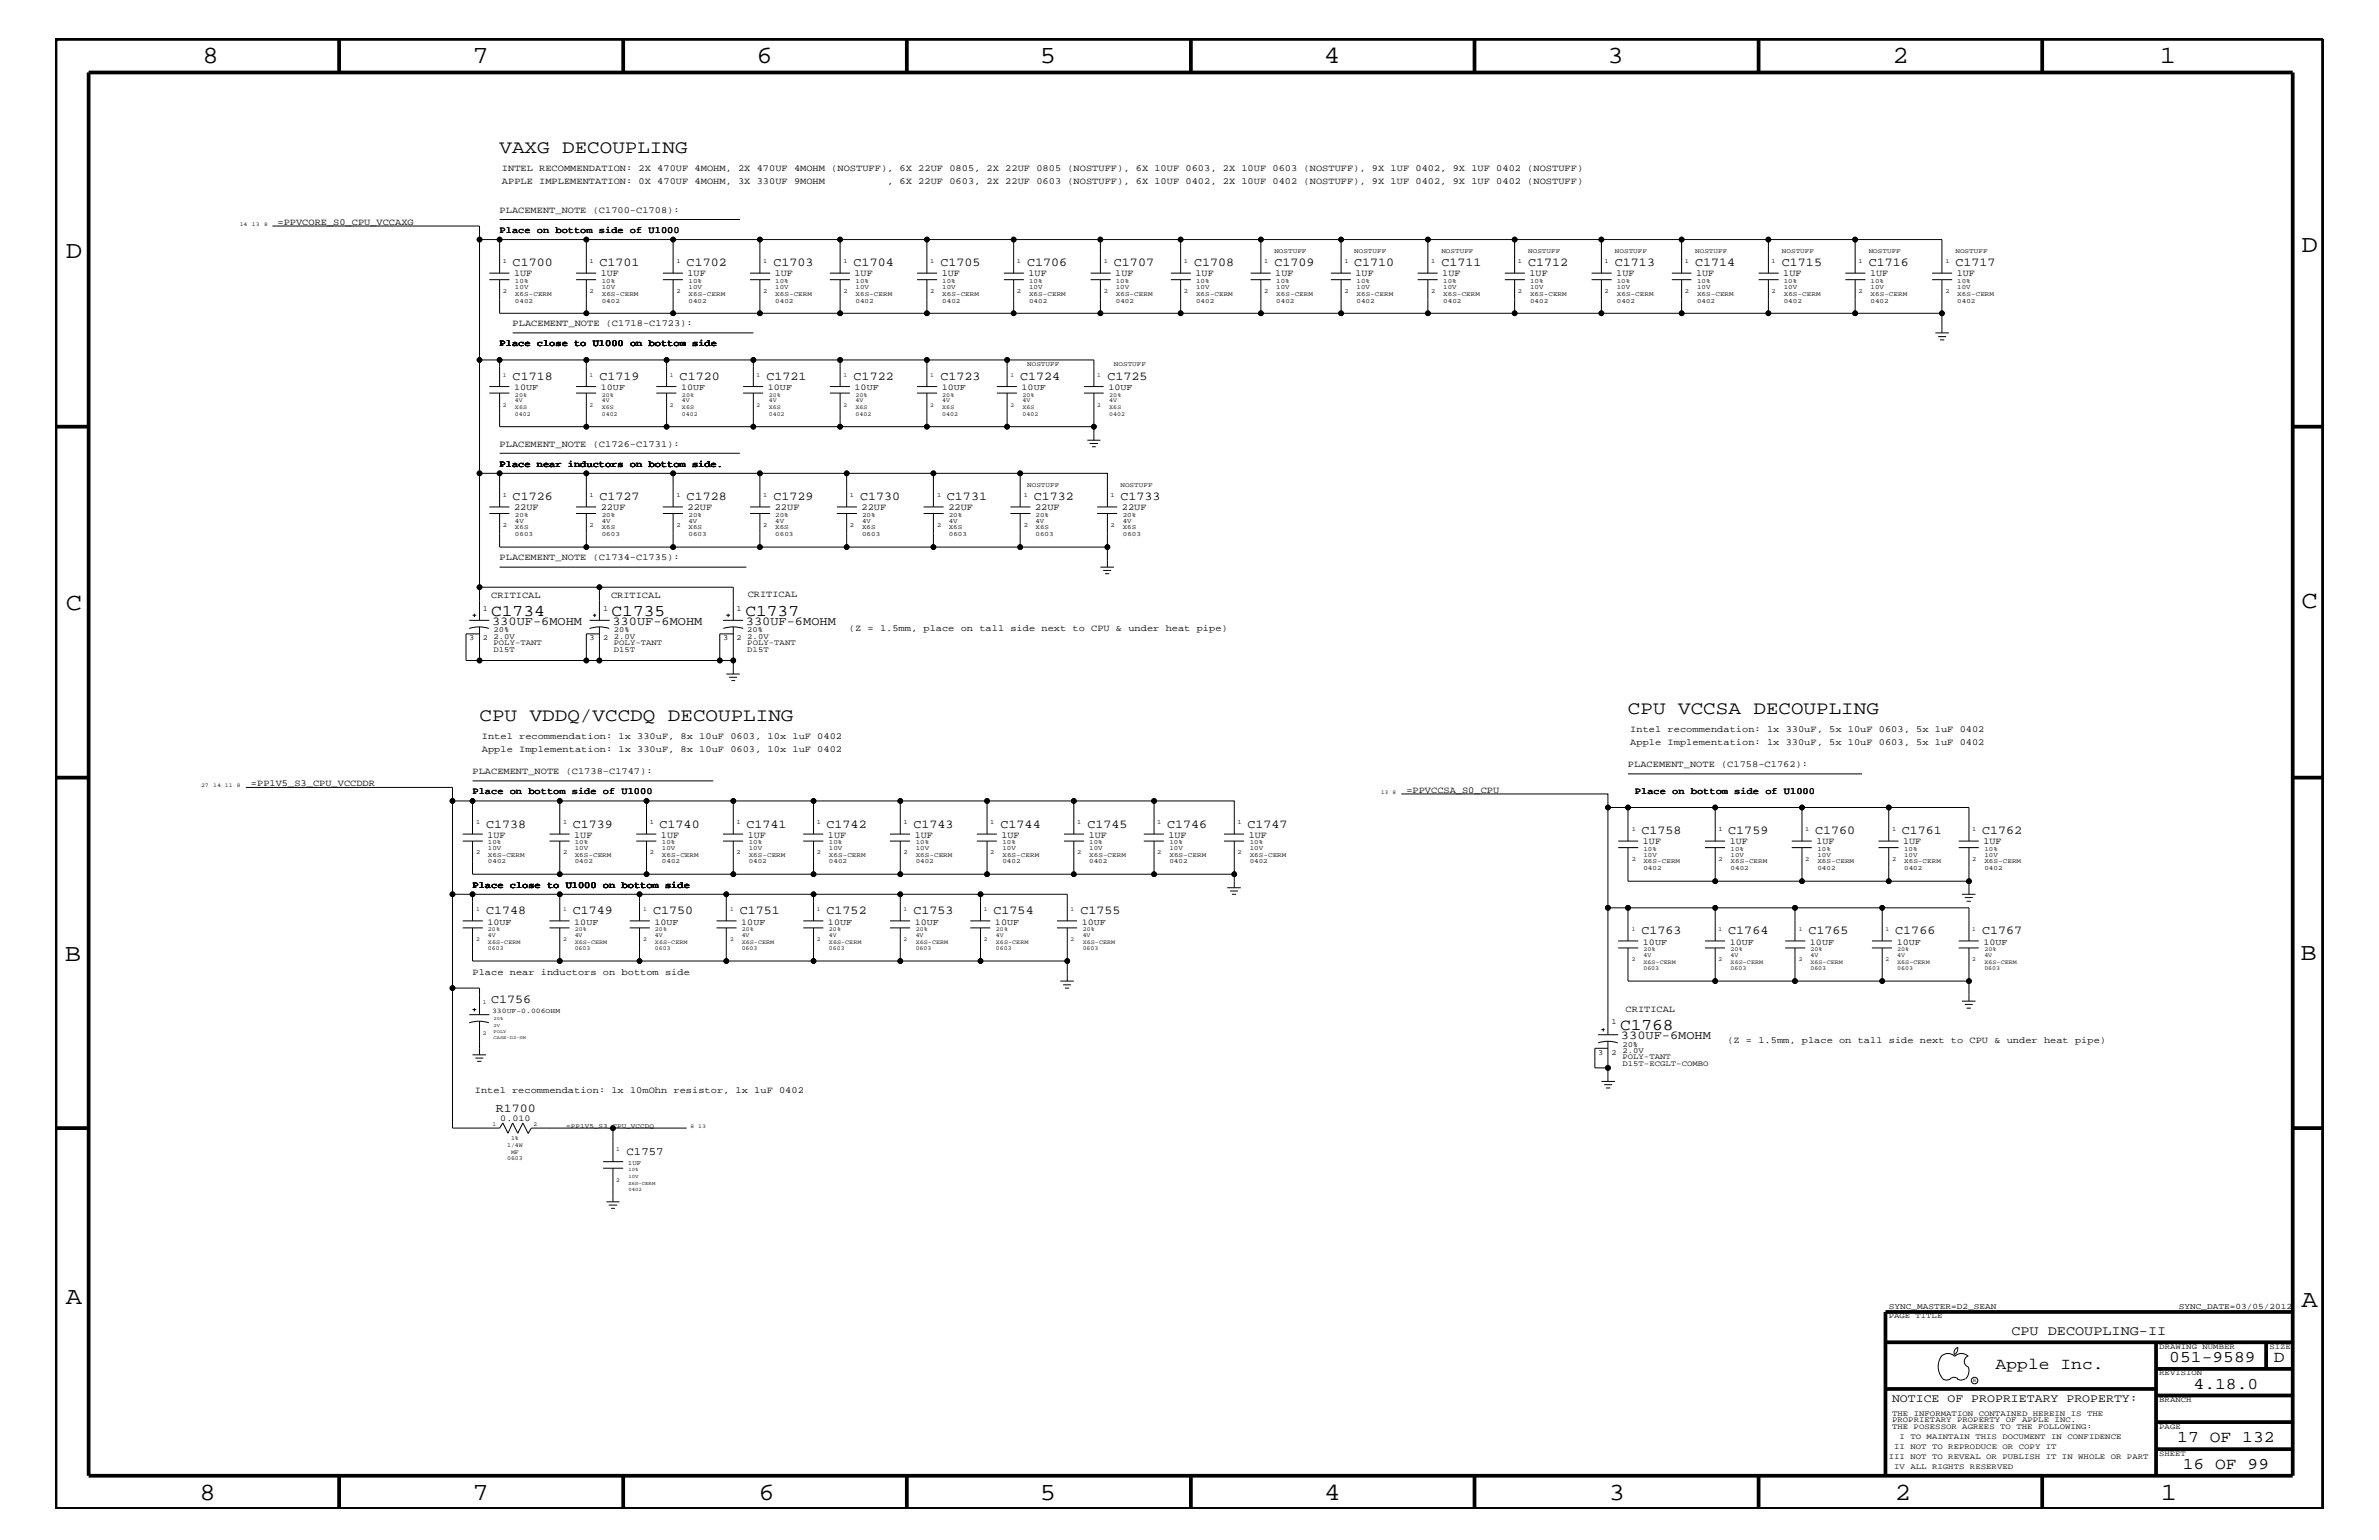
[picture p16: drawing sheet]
<svg xmlns="http://www.w3.org/2000/svg" width="432mm" height="279mm" viewBox="0 0 432 279" stroke-linecap="round" stroke-linejoin="round" font-family="sans-serif">
<defs><g id="words">
<g font-size="4.5">
<text x="36.7" y="11.5">8</text>
<text x="85.8" y="11.5">7</text>
<text x="137.3" y="11.5">6</text>
<text x="188.7" y="11.5">5</text>
<text x="240.3" y="11.5">4</text>
<text x="291.8" y="11.5">3</text>
<text x="343.5" y="11.5">2</text>
<text x="392" y="11.5">1</text>
<text x="11.9" y="46.8">D</text>
<text x="417.7" y="45.7">D</text>
<text x="11.9" y="110.6">C</text>
<text x="417.7" y="110.3">C</text>
<text x="11.8" y="174.3">B</text>
<text x="417.6" y="174.2">B</text>
<text x="11.9" y="236.7">A</text>
<text x="417.7" y="237.1">A</text>
<text x="36.2" y="272.1">8</text>
<text x="85.8" y="272.1">7</text>
<text x="137.7" y="272.1">6</text>
<text x="188.7" y="272.1">5</text>
<text x="240.4" y="272.1">4</text>
<text x="292" y="272.1">3</text>
<text x="343.9" y="272.1">2</text>
<text x="392.2" y="272.1">1</text>
</g>
<g font-size="3.4">
<text x="90.7" y="27.7">VAXG DECOUPLING</text>
<text x="87" y="130.8">CPU VDDQ/VCCDQ DECOUPLING</text>
<text x="295.5" y="129.6">CPU VCCSA DECOUPLING</text>
</g>
<g font-size="3">
<text x="89.2" y="111.7">C1734</text>
<text x="111" y="111.7">C1735</text>
<text x="135.3" y="111.7">C1737</text>
<text x="294" y="186.9">C1768</text>
<text x="362.2" y="248.4">Apple Inc.</text>
<text x="393.7" y="247.1">051-9589</text>
<text x="398.1" y="252">4.18.0</text>
<text x="412.7" y="247.1">D</text>
<text x="395.2" y="261.6">17 OF 132</text>
<text x="396.2" y="266.6">16 OF 99</text>
</g>
<text font-size="2.5" x="365.1" y="242.3">CPU DECOUPLING-II</text>
<g font-size="2.2">
<text x="93" y="48.3">C1700</text>
<text x="108.8" y="48.3">C1701</text>
<text x="124.6" y="48.3">C1702</text>
<text x="140.4" y="48.3">C1703</text>
<text x="154.9" y="48.3">C1704</text>
<text x="170.7" y="48.3">C1705</text>
<text x="186.4" y="48.3">C1706</text>
<text x="202.2" y="48.3">C1707</text>
<text x="216.7" y="48.3">C1708</text>
<text x="231.3" y="48.3">C1709</text>
<text x="245.8" y="48.3">C1710</text>
<text x="261.6" y="48.3">C1711</text>
<text x="277.4" y="48.3">C1712</text>
<text x="293.1" y="48.3">C1713</text>
<text x="307.7" y="48.3">C1714</text>
<text x="323.4" y="48.3">C1715</text>
<text x="339.2" y="48.3">C1716</text>
<text x="354.9" y="48.3">C1717</text>
<text x="93" y="68.9">C1718</text>
<text x="108.8" y="68.9">C1719</text>
<text x="123.4" y="68.9">C1720</text>
<text x="139.1" y="68.9">C1721</text>
<text x="154.9" y="68.9">C1722</text>
<text x="170.7" y="68.9">C1723</text>
<text x="185.2" y="68.9">C1724</text>
<text x="201" y="68.9">C1725</text>
<text x="93" y="90.7">C1726</text>
<text x="108.8" y="90.7">C1727</text>
<text x="124.6" y="90.7">C1728</text>
<text x="140.4" y="90.7">C1729</text>
<text x="156.1" y="90.7">C1730</text>
<text x="171.9" y="90.7">C1731</text>
<text x="187.6" y="90.7">C1732</text>
<text x="203.4" y="90.7">C1733</text>
<text x="89.3" y="113.4">330UF-6MOHM</text>
<text x="111.2" y="113.4">330UF-6MOHM</text>
<text x="135.4" y="113.4">330UF-6MOHM</text>
<text x="88.2" y="150.1">C1738</text>
<text x="104" y="150.1">C1739</text>
<text x="119.7" y="150.1">C1740</text>
<text x="135.5" y="150.1">C1741</text>
<text x="150" y="150.1">C1742</text>
<text x="165.8" y="150.1">C1743</text>
<text x="181.6" y="150.1">C1744</text>
<text x="197.4" y="150.1">C1745</text>
<text x="211.8" y="150.1">C1746</text>
<text x="226.4" y="150.1">C1747</text>
<text x="297.9" y="151.3">C1758</text>
<text x="313.7" y="151.3">C1759</text>
<text x="329.4" y="151.3">C1760</text>
<text x="345.2" y="151.3">C1761</text>
<text x="359.7" y="151.3">C1762</text>
<text x="88.2" y="165.9">C1748</text>
<text x="104" y="165.9">C1749</text>
<text x="118.5" y="165.9">C1750</text>
<text x="134.3" y="165.9">C1751</text>
<text x="150" y="165.9">C1752</text>
<text x="165.8" y="165.9">C1753</text>
<text x="180.3" y="165.9">C1754</text>
<text x="196.1" y="165.9">C1755</text>
<text x="297.9" y="169.5">C1763</text>
<text x="313.7" y="169.5">C1764</text>
<text x="328.3" y="169.5">C1765</text>
<text x="344" y="169.5">C1766</text>
<text x="359.7" y="169.5">C1767</text>
<text x="89.2" y="182.1">C1756</text>
<text x="294.2" y="188.6">330UF-6MOHM</text>
<text x="90" y="201.7">R1700</text>
</g>
<text font-size="2.1" x="343.4" y="254.4">NOTICE OF PROPRIETARY PROPERTY:</text>
<text font-size="2" x="113.7" y="209.6">C1757</text>
<g font-size="1.7">
<text x="91.1" y="31">INTEL RECOMMENDATION: 2X 470UF 4MOHM, 2X 470UF 4MOHM (NOSTUFF), 6X 22UF 0805, 2X 22UF 0805 (NOSTUFF), 6X 10UF 0603, 2X 10UF 0603 (NOSTUFF), 9X 1UF 0402, 9X 1UF 0402 (NOSTUFF)</text>
<text x="91.1" y="33.4">APPLE IMPLEMENTATION: 0X 470UF 4MOHM, 3X 330UF 9MOHM</text>
<text x="161" y="33.4">, 6X 22UF 0603, 2X 22UF 0603 (NOSTUFF), 6X 10UF 0402, 2X 10UF 0402 (NOSTUFF), 9X 1UF 0402, 9X 1UF 0402 (NOSTUFF)</text>
<text x="50.4" y="40.8">=PPVCORE_S0_CPU_VCCAXG</text>
<text x="90.7" y="38.6">PLACEMENT_NOTE (C1700-C1708):</text>
<text x="90.7" y="42.3">Place on bottom side of U1000</text>
<text x="90.7" y="42.3">Place on bottom side of U100.</text>
<text x="93.3" y="50.2">1UF</text>
<text x="109.1" y="50.2">1UF</text>
<text x="124.8" y="50.2">1UF</text>
<text x="140.6" y="50.2">1UF</text>
<text x="155.1" y="50.2">1UF</text>
<text x="170.9" y="50.2">1UF</text>
<text x="186.7" y="50.2">1UF</text>
<text x="202.4" y="50.2">1UF</text>
<text x="217" y="50.2">1UF</text>
<text x="231.5" y="50.2">1UF</text>
<text x="246" y="50.2">1UF</text>
<text x="261.8" y="50.2">1UF</text>
<text x="277.6" y="50.2">1UF</text>
<text x="293.4" y="50.2">1UF</text>
<text x="307.8" y="50.2">1UF</text>
<text x="323.7" y="50.2">1UF</text>
<text x="339.4" y="50.2">1UF</text>
<text x="355.2" y="50.2">1UF</text>
<text x="93" y="59.2">PLACEMENT_NOTE (C1718-C1723):</text>
<text x="90.7" y="62.9">Place close to U1000 on bottom side</text>
<text x="90.7" y="81.1">PLACEMENT_NOTE (C1726-C1731):</text>
<text x="90.7" y="84.7">Place near inductors on bottom side.</text>
<text x="93.3" y="92.6">22UF</text>
<text x="109.1" y="92.6">22UF</text>
<text x="124.8" y="92.6">22UF</text>
<text x="140.6" y="92.6">22UF</text>
<text x="156.4" y="92.6">22UF</text>
<text x="172.1" y="92.6">22UF</text>
<text x="187.9" y="92.6">22UF</text>
<text x="203.6" y="92.6">22UF</text>
<text x="90.7" y="101.6">PLACEMENT_NOTE (C1734-C1735):</text>
<text x="89.2" y="108.5">CRITICAL</text>
<text x="110.9" y="108.5">CRITICAL</text>
<text x="135.7" y="108.4">CRITICAL</text>
<text x="154.1" y="114.5">(Z = 1.5mm, place on tall side next to CPU &amp; under heat pipe)</text>
<text x="87.5" y="134.1">Intel recommendation: 1x 330uF, 8x 10uF 0603, 10x 1uF 0402</text>
<text x="87.5" y="136.5">Apple Implementation: 1x 330uF, 8x 10uF 0603, 10x 1uF 0402</text>
<text x="295.9" y="135.2">Apple Implementation: 1x 330uF, 5x 10uF 0603, 5x 1uF 0402</text>
<text x="295.9" y="132.9">Intel recommendation: 1x 330uF, 5x 10uF 0603, 5x 1uF 0402</text>
<text x="45.6" y="142.6">=PP1V5_S3_CPU_VCCDDR</text>
<text x="85.8" y="140.4">PLACEMENT_NOTE (C1738-C1747):</text>
<text x="255.3" y="143.9">=PPVCCSA_S0_CPU</text>
<text x="295.5" y="139.2">PLACEMENT_NOTE (C1758-C1762):</text>
<text x="85.8" y="144">Place on bottom side of U1000</text>
<text x="85.8" y="144">Place on bottom side of U100.</text>
<text x="296.8" y="144">Place on bottom side of U1000</text>
<text x="296.8" y="144">Place on bottom side of U100.</text>
<text x="88.5" y="152">1UF</text>
<text x="104.2" y="152">1UF</text>
<text x="120" y="152">1UF</text>
<text x="135.7" y="152">1UF</text>
<text x="150.3" y="152">1UF</text>
<text x="166" y="152">1UF</text>
<text x="181.8" y="152">1UF</text>
<text x="197.6" y="152">1UF</text>
<text x="212.1" y="152">1UF</text>
<text x="226.7" y="152">1UF</text>
<text x="298.2" y="153.2">1UF</text>
<text x="313.9" y="153.2">1UF</text>
<text x="329.7" y="153.2">1UF</text>
<text x="345.4" y="153.2">1UF</text>
<text x="360" y="153.2">1UF</text>
<text x="85.8" y="161.1">Place close to U1000 on bottom side</text>
<text x="85.8" y="176.8">Place near inductors on bottom side</text>
<text x="295.1" y="183.6">CRITICAL</text>
<text x="313.5" y="189.2">(Z = 1.5mm, place on tall side next to CPU &amp; under heat pipe)</text>
<text x="86.2" y="198.3">Intel recommendation: 1x 10mOhn resistor, 1x 1uF 0402</text>
</g>
<g font-size="1.6">
<text x="93.3" y="70.7">10UF</text>
<text x="109.1" y="70.7">10UF</text>
<text x="123.6" y="70.7">10UF</text>
<text x="139.4" y="70.7">10UF</text>
<text x="155.1" y="70.7">10UF</text>
<text x="170.9" y="70.7">10UF</text>
<text x="185.4" y="70.7">10UF</text>
<text x="201.2" y="70.7">10UF</text>
<text x="88.5" y="167.8">10UF</text>
<text x="104.2" y="167.8">10UF</text>
<text x="118.8" y="167.8">10UF</text>
<text x="134.5" y="167.8">10UF</text>
<text x="150.3" y="167.8">10UF</text>
<text x="166" y="167.8">10UF</text>
<text x="180.6" y="167.8">10UF</text>
<text x="196.3" y="167.8">10UF</text>
<text x="298.2" y="171.4">10UF</text>
<text x="313.9" y="171.4">10UF</text>
<text x="328.5" y="171.4">10UF</text>
<text x="344.3" y="171.4">10UF</text>
<text x="360" y="171.4">10UF</text>
<text x="90.8" y="203.4">0.010</text>
</g>
<g font-size="1.5">
<text x="342.8" y="237.4">SYNC_MASTER=D2_SEAN</text>
<text x="395.5" y="237.4">SYNC_DATE=03/05/2012</text>
</g>
<g font-size="1.4">
<text x="87.6" y="110.8">1</text>
<text x="109.5" y="110.8">1</text>
<text x="133.7" y="110.8">1</text>
<text x="85.2" y="116.2">3</text>
<text x="87.6" y="116.2">2</text>
<text x="89.6" y="115.9">2.0V</text>
<text x="89.6" y="117">POLY-TANT</text>
<text x="89.6" y="118.2">D15T</text>
<text x="89.6" y="114.8">20%</text>
<text x="107" y="116.2">3</text>
<text x="109.5" y="116.2">2</text>
<text x="111.4" y="115.9">2.0V</text>
<text x="111.4" y="117">POLY-TANT</text>
<text x="111.4" y="118.2">D15T</text>
<text x="111.4" y="114.8">20%</text>
<text x="131.2" y="116.2">3</text>
<text x="133.7" y="116.2">2</text>
<text x="135.6" y="115.9">2.0V</text>
<text x="135.6" y="117">POLY-TANT</text>
<text x="135.6" y="118.2">D15T</text>
<text x="135.6" y="114.8">20%</text>
<text x="292.5" y="185.9">1</text>
<text x="290.1" y="191.4">3</text>
<text x="292.5" y="191.4">2</text>
<text x="294.5" y="189.9">20%</text>
<text x="294.5" y="191.1">2.0V</text>
<text x="294.5" y="193.4">D15T-ECGLT-COMBO</text>
<text x="294.5" y="192.2">POLY-TANT</text>
<text x="342.8" y="239.2">PAGE TITLE</text>
<text x="391.9" y="244.7">DRAWING NUMBER</text>
<text x="411.9" y="244.7">SIZE</text>
<text x="391.9" y="249.5">REVISION</text>
<text x="343.4" y="256.8">THE INFORMATION CONTAINED HEREIN IS THE</text>
<text x="391.9" y="254.4">BRANCH</text>
<text x="343.4" y="258">PROPRIETARY PROPERTY OF APPLE INC.</text>
<text x="343.4" y="259.3">THE POSESSOR AGREES TO THE FOLLOWING:</text>
<text x="343.8" y="262.9">II NOT TO REPRODUCE OR COPY IT</text>
<text x="344.8" y="261.1">I TO MAINTAIN THIS DOCUMENT IN CONFIDENCE</text>
<text x="391.9" y="259.3">PAGE</text>
<text x="342.8" y="264.7">III NOT TO REVEAL OR PUBLISH IT IN WHOLE OR PART</text>
<text x="343.8" y="266.6">IV ALL RIGHTS RESERVED</text>
<text x="391.9" y="264.1">SHEET</text>
</g>
<text font-size="1.3" x="89.3" y="183.8">330UF-0.006OHM</text>
<g font-size="1.2">
<text x="91.3" y="47.7">1</text>
<text x="107" y="47.7">1</text>
<text x="122.8" y="47.7">1</text>
<text x="138.5" y="47.7">1</text>
<text x="153.1" y="47.7">1</text>
<text x="168.8" y="47.7">1</text>
<text x="184.6" y="47.7">1</text>
<text x="200.3" y="47.7">1</text>
<text x="214.9" y="47.7">1</text>
<text x="229.4" y="47.7">1</text>
<text x="231.3" y="45.9">NOSTUFF</text>
<text x="244" y="47.7">1</text>
<text x="245.8" y="45.9">NOSTUFF</text>
<text x="259.8" y="47.7">1</text>
<text x="261.6" y="45.9">NOSTUFF</text>
<text x="275.5" y="47.7">1</text>
<text x="277.4" y="45.9">NOSTUFF</text>
<text x="291.3" y="47.7">1</text>
<text x="293.1" y="45.9">NOSTUFF</text>
<text x="305.8" y="47.7">1</text>
<text x="307.7" y="45.9">NOSTUFF</text>
<text x="321.6" y="47.7">1</text>
<text x="323.4" y="45.9">NOSTUFF</text>
<text x="337.3" y="47.7">1</text>
<text x="339.2" y="45.9">NOSTUFF</text>
<text x="353.1" y="47.7">1</text>
<text x="354.9" y="45.9">NOSTUFF</text>
<text x="91.3" y="53.2">2</text>
<text x="93.5" y="52.4">10V</text>
<text x="93.5" y="53.6">X6S-CERM</text>
<text x="93.5" y="51.3">10%</text>
<text x="107" y="53.2">2</text>
<text x="109.2" y="52.4">10V</text>
<text x="109.2" y="53.6">X6S-CERM</text>
<text x="109.2" y="51.3">10%</text>
<text x="122.8" y="53.2">2</text>
<text x="125" y="52.4">10V</text>
<text x="125" y="53.6">X6S-CERM</text>
<text x="125" y="51.3">10%</text>
<text x="138.5" y="53.2">2</text>
<text x="140.7" y="52.4">10V</text>
<text x="140.7" y="53.6">X6S-CERM</text>
<text x="140.7" y="51.3">10%</text>
<text x="153.1" y="53.2">2</text>
<text x="155.3" y="52.4">10V</text>
<text x="155.3" y="53.6">X6S-CERM</text>
<text x="155.3" y="51.3">10%</text>
<text x="168.8" y="53.2">2</text>
<text x="171" y="52.4">10V</text>
<text x="171" y="53.6">X6S-CERM</text>
<text x="171" y="51.3">10%</text>
<text x="184.6" y="53.2">2</text>
<text x="186.8" y="53.6">X6S-CERM</text>
<text x="186.8" y="51.3">10%</text>
<text x="186.8" y="52.4">10V</text>
<text x="200.3" y="53.2">2</text>
<text x="202.5" y="52.4">10V</text>
<text x="202.5" y="53.6">X6S-CERM</text>
<text x="202.5" y="51.3">10%</text>
<text x="214.9" y="53.2">2</text>
<text x="217.1" y="53.6">X6S-CERM</text>
<text x="217.1" y="51.3">10%</text>
<text x="217.1" y="52.4">10V</text>
<text x="229.4" y="53.2">2</text>
<text x="231.6" y="52.4">10V</text>
<text x="231.6" y="53.6">X6S-CERM</text>
<text x="231.6" y="51.3">10%</text>
<text x="244" y="53.2">2</text>
<text x="246.2" y="52.4">10V</text>
<text x="246.2" y="53.6">X6S-CERM</text>
<text x="246.2" y="51.3">10%</text>
<text x="259.8" y="53.2">2</text>
<text x="262" y="52.4">10V</text>
<text x="262" y="53.6">X6S-CERM</text>
<text x="262" y="51.3">10%</text>
<text x="275.5" y="53.2">2</text>
<text x="277.7" y="52.4">10V</text>
<text x="277.7" y="53.6">X6S-CERM</text>
<text x="277.7" y="51.3">10%</text>
<text x="291.3" y="53.2">2</text>
<text x="293.5" y="52.4">10V</text>
<text x="293.5" y="53.6">X6S-CERM</text>
<text x="293.5" y="51.3">10%</text>
<text x="305.8" y="53.2">2</text>
<text x="308" y="52.4">10V</text>
<text x="308" y="53.6">X6S-CERM</text>
<text x="308" y="51.3">10%</text>
<text x="321.6" y="53.2">2</text>
<text x="323.8" y="52.4">10V</text>
<text x="323.8" y="53.6">X6S-CERM</text>
<text x="323.8" y="51.3">10%</text>
<text x="337.3" y="53.2">2</text>
<text x="339.5" y="52.4">10V</text>
<text x="339.5" y="53.6">X6S-CERM</text>
<text x="339.5" y="51.3">10%</text>
<text x="353.1" y="53.2">2</text>
<text x="355.3" y="52.4">10V</text>
<text x="355.3" y="53.6">X6S-CERM</text>
<text x="355.3" y="51.3">10%</text>
<text x="93.5" y="54.9">0402</text>
<text x="109.2" y="54.9">0402</text>
<text x="125" y="54.9">0402</text>
<text x="140.7" y="54.9">0402</text>
<text x="155.3" y="54.9">0402</text>
<text x="171" y="54.9">0402</text>
<text x="186.8" y="54.9">0402</text>
<text x="202.5" y="54.9">0402</text>
<text x="217.1" y="54.9">0402</text>
<text x="231.6" y="54.9">0402</text>
<text x="246.2" y="54.9">0402</text>
<text x="262" y="54.9">0402</text>
<text x="277.7" y="54.9">0402</text>
<text x="293.5" y="54.9">0402</text>
<text x="308" y="54.9">0402</text>
<text x="323.8" y="54.9">0402</text>
<text x="339.5" y="54.9">0402</text>
<text x="355.3" y="54.9">0402</text>
<text x="186.4" y="66.5">NOSTUFF</text>
<text x="202.2" y="66.5">NOSTUFF</text>
<text x="186.4" y="88.3">NOSTUFF</text>
<text x="203.4" y="88.3">NOSTUFF</text>
<text x="91.3" y="90.1">1</text>
<text x="91.3" y="95.6">2</text>
<text x="93.5" y="94.9">4V</text>
<text x="93.5" y="93.8">20%</text>
<text x="107" y="90.1">1</text>
<text x="107" y="95.6">2</text>
<text x="109.2" y="94.9">4V</text>
<text x="109.2" y="93.8">20%</text>
<text x="122.8" y="90.1">1</text>
<text x="122.8" y="95.6">2</text>
<text x="125" y="94.9">4V</text>
<text x="125" y="93.8">20%</text>
<text x="138.5" y="90.1">1</text>
<text x="138.5" y="95.6">2</text>
<text x="140.7" y="94.9">4V</text>
<text x="140.7" y="93.8">20%</text>
<text x="154.3" y="90.1">1</text>
<text x="154.3" y="95.6">2</text>
<text x="156.5" y="94.9">4V</text>
<text x="156.5" y="93.8">20%</text>
<text x="170.1" y="90.1">1</text>
<text x="170.1" y="95.6">2</text>
<text x="172.2" y="94.9">4V</text>
<text x="172.2" y="93.8">20%</text>
<text x="185.8" y="90.1">1</text>
<text x="185.8" y="95.6">2</text>
<text x="188" y="94.9">4V</text>
<text x="188" y="93.8">20%</text>
<text x="201.6" y="90.1">1</text>
<text x="201.6" y="95.6">2</text>
<text x="203.8" y="94.9">4V</text>
<text x="203.8" y="93.8">20%</text>
<text x="93.5" y="96">X6S</text>
<text x="93.5" y="97.3">0603</text>
<text x="109.2" y="96">X6S</text>
<text x="109.2" y="97.3">0603</text>
<text x="125" y="96">X6S</text>
<text x="125" y="97.3">0603</text>
<text x="140.7" y="96">X6S</text>
<text x="140.7" y="97.3">0603</text>
<text x="156.5" y="96">X6S</text>
<text x="156.5" y="97.3">0603</text>
<text x="172.2" y="96">X6S</text>
<text x="172.2" y="97.3">0603</text>
<text x="188" y="96">X6S</text>
<text x="188" y="97.3">0603</text>
<text x="203.8" y="96">X6S</text>
<text x="203.8" y="97.3">0603</text>
<text x="86.4" y="149.5">1</text>
<text x="102.2" y="149.5">1</text>
<text x="117.9" y="149.5">1</text>
<text x="133.7" y="149.5">1</text>
<text x="148.3" y="149.5">1</text>
<text x="164" y="149.5">1</text>
<text x="179.7" y="149.5">1</text>
<text x="195.5" y="149.5">1</text>
<text x="210.1" y="149.5">1</text>
<text x="224.6" y="149.5">1</text>
<text x="86.4" y="155">2</text>
<text x="88.6" y="154.3">10V</text>
<text x="88.6" y="155.5">X6S-CERM</text>
<text x="88.6" y="153.2">10%</text>
<text x="102.2" y="155">2</text>
<text x="104.3" y="154.3">10V</text>
<text x="104.3" y="155.5">X6S-CERM</text>
<text x="104.3" y="153.2">10%</text>
<text x="117.9" y="155">2</text>
<text x="120.1" y="154.3">10V</text>
<text x="120.1" y="153.2">10%</text>
<text x="120.1" y="155.5">X6S-CERM</text>
<text x="133.7" y="155">2</text>
<text x="135.9" y="154.3">10V</text>
<text x="135.9" y="155.5">X6S-CERM</text>
<text x="135.9" y="153.2">10%</text>
<text x="148.3" y="155">2</text>
<text x="150.5" y="154.3">10V</text>
<text x="150.5" y="155.5">X6S-CERM</text>
<text x="150.5" y="153.2">10%</text>
<text x="164" y="155">2</text>
<text x="166.2" y="154.3">10V</text>
<text x="166.2" y="155.5">X6S-CERM</text>
<text x="166.2" y="153.2">10%</text>
<text x="179.7" y="155">2</text>
<text x="181.9" y="155.5">X6S-CERM</text>
<text x="181.9" y="153.2">10%</text>
<text x="181.9" y="154.3">10V</text>
<text x="195.5" y="155">2</text>
<text x="197.7" y="154.3">10V</text>
<text x="197.7" y="155.5">X6S-CERM</text>
<text x="197.7" y="153.2">10%</text>
<text x="210.1" y="155">2</text>
<text x="212.3" y="154.3">10V</text>
<text x="212.3" y="155.5">X6S-CERM</text>
<text x="212.3" y="153.2">10%</text>
<text x="224.6" y="155">2</text>
<text x="226.8" y="155.5">X6S-CERM</text>
<text x="226.8" y="154.3">10V</text>
<text x="226.8" y="153.2">10%</text>
<text x="296.2" y="150.7">1</text>
<text x="298.3" y="155.5">10V</text>
<text x="298.3" y="154.4">10%</text>
<text x="311.9" y="150.7">1</text>
<text x="314.1" y="155.5">10V</text>
<text x="314.1" y="154.4">10%</text>
<text x="327.7" y="150.7">1</text>
<text x="329.9" y="155.5">10V</text>
<text x="329.9" y="154.4">10%</text>
<text x="343.4" y="150.7">1</text>
<text x="345.6" y="155.5">10V</text>
<text x="345.6" y="154.4">10%</text>
<text x="358" y="150.7">1</text>
<text x="360.2" y="155.5">10V</text>
<text x="360.2" y="154.4">10%</text>
<text x="88.6" y="156.7">0402</text>
<text x="104.3" y="156.7">0402</text>
<text x="120.1" y="156.7">0402</text>
<text x="135.9" y="156.7">0402</text>
<text x="150.5" y="156.7">0402</text>
<text x="166.2" y="156.7">0402</text>
<text x="181.9" y="156.7">0402</text>
<text x="197.7" y="156.7">0402</text>
<text x="212.3" y="156.7">0402</text>
<text x="226.8" y="156.7">0402</text>
<text x="296.2" y="156.2">2</text>
<text x="298.3" y="156.7">X6S-CERM</text>
<text x="298.3" y="157.9">0402</text>
<text x="311.9" y="156.2">2</text>
<text x="314.1" y="156.7">X6S-CERM</text>
<text x="314.1" y="157.9">0402</text>
<text x="327.7" y="156.2">2</text>
<text x="329.9" y="156.7">X6S-CERM</text>
<text x="329.9" y="157.9">0402</text>
<text x="343.4" y="156.2">2</text>
<text x="345.6" y="156.7">X6S-CERM</text>
<text x="345.6" y="157.9">0402</text>
<text x="358" y="156.2">2</text>
<text x="360.2" y="156.7">X6S-CERM</text>
<text x="360.2" y="157.9">0402</text>
<text x="102.8" y="204.7">=PP1V5_S3_CPU_VCCDQ</text>
<text x="114" y="211.4">1UF</text>
</g>
<g font-size="1.1">
<text x="91.3" y="68.4">1</text>
<text x="93.5" y="72">20%</text>
<text x="107" y="68.4">1</text>
<text x="109.2" y="72">20%</text>
<text x="121.6" y="68.4">1</text>
<text x="123.8" y="72">20%</text>
<text x="137.3" y="68.4">1</text>
<text x="139.5" y="72">20%</text>
<text x="153.1" y="68.4">1</text>
<text x="155.3" y="72">20%</text>
<text x="168.8" y="68.4">1</text>
<text x="171" y="72">20%</text>
<text x="183.4" y="68.4">1</text>
<text x="185.6" y="72">20%</text>
<text x="199.1" y="68.4">1</text>
<text x="201.3" y="72">20%</text>
<text x="91.3" y="73.8">2</text>
<text x="93.5" y="73">4V</text>
<text x="93.5" y="74.3">X6S</text>
<text x="93.5" y="75.5">0402</text>
<text x="107" y="73.8">2</text>
<text x="109.2" y="73">4V</text>
<text x="109.2" y="74.3">X6S</text>
<text x="109.2" y="75.5">0402</text>
<text x="121.6" y="73.8">2</text>
<text x="123.8" y="73">4V</text>
<text x="123.8" y="74.3">X6S</text>
<text x="123.8" y="75.5">0402</text>
<text x="137.3" y="73.8">2</text>
<text x="139.5" y="73">4V</text>
<text x="139.5" y="74.3">X6S</text>
<text x="139.5" y="75.5">0402</text>
<text x="153.1" y="73.8">2</text>
<text x="155.3" y="73">4V</text>
<text x="155.3" y="74.3">X6S</text>
<text x="155.3" y="75.5">0402</text>
<text x="168.8" y="73.8">2</text>
<text x="171" y="73">4V</text>
<text x="171" y="74.3">X6S</text>
<text x="171" y="75.5">0402</text>
<text x="183.4" y="73.8">2</text>
<text x="185.6" y="73">4V</text>
<text x="185.6" y="74.3">X6S</text>
<text x="185.6" y="75.5">0402</text>
<text x="199.1" y="73.8">2</text>
<text x="201.3" y="73">4V</text>
<text x="201.3" y="74.3">X6S</text>
<text x="201.3" y="75.5">0402</text>
<text x="86.4" y="165.3">1</text>
<text x="102.2" y="165.3">1</text>
<text x="116.8" y="165.3">1</text>
<text x="132.5" y="165.3">1</text>
<text x="148.3" y="165.3">1</text>
<text x="164" y="165.3">1</text>
<text x="178.6" y="165.3">1</text>
<text x="194.3" y="165.3">1</text>
<text x="86.4" y="170.7">2</text>
<text x="88.6" y="170">4V</text>
<text x="88.6" y="171.2">X6S-CERM</text>
<text x="88.6" y="172.4">0603</text>
<text x="88.6" y="168.9">20%</text>
<text x="102.2" y="170.7">2</text>
<text x="104.3" y="171.2">X6S-CERM</text>
<text x="104.3" y="172.4">0603</text>
<text x="104.3" y="168.9">20%</text>
<text x="104.3" y="170">4V</text>
<text x="116.8" y="170.7">2</text>
<text x="118.9" y="170">4V</text>
<text x="118.9" y="171.2">X6S-CERM</text>
<text x="118.9" y="172.4">0603</text>
<text x="118.9" y="168.9">20%</text>
<text x="132.5" y="170.7">2</text>
<text x="134.6" y="170">4V</text>
<text x="134.6" y="171.2">X6S-CERM</text>
<text x="134.6" y="172.4">0603</text>
<text x="134.6" y="168.9">20%</text>
<text x="148.3" y="170.7">2</text>
<text x="150.5" y="170">4V</text>
<text x="150.5" y="171.2">X6S-CERM</text>
<text x="150.5" y="172.4">0603</text>
<text x="150.5" y="168.9">20%</text>
<text x="164" y="170.7">2</text>
<text x="166.2" y="170">4V</text>
<text x="166.2" y="171.2">X6S-CERM</text>
<text x="166.2" y="172.4">0603</text>
<text x="166.2" y="168.9">20%</text>
<text x="178.6" y="170.7">2</text>
<text x="180.8" y="170">4V</text>
<text x="180.8" y="171.2">X6S-CERM</text>
<text x="180.8" y="172.4">0603</text>
<text x="180.8" y="168.9">20%</text>
<text x="194.3" y="170.7">2</text>
<text x="196.5" y="170">4V</text>
<text x="196.5" y="171.2">X6S-CERM</text>
<text x="196.5" y="172.4">0603</text>
<text x="196.5" y="168.9">20%</text>
<text x="296.2" y="168.9">1</text>
<text x="298.3" y="173.7">4V</text>
<text x="298.3" y="172.6">20%</text>
<text x="311.9" y="168.9">1</text>
<text x="314.1" y="173.7">4V</text>
<text x="314.1" y="172.6">20%</text>
<text x="326.5" y="168.9">1</text>
<text x="328.6" y="173.7">4V</text>
<text x="328.6" y="172.6">20%</text>
<text x="342.2" y="168.9">1</text>
<text x="344.3" y="173.7">4V</text>
<text x="344.3" y="172.6">20%</text>
<text x="358" y="168.9">1</text>
<text x="360.2" y="173.7">4V</text>
<text x="360.2" y="172.6">20%</text>
<text x="296.2" y="174.4">2</text>
<text x="298.3" y="174.9">X6S-CERM</text>
<text x="298.3" y="176.1">0603</text>
<text x="311.9" y="174.4">2</text>
<text x="314.1" y="174.9">X6S-CERM</text>
<text x="314.1" y="176.1">0603</text>
<text x="326.5" y="174.4">2</text>
<text x="328.6" y="174.9">X6S-CERM</text>
<text x="328.6" y="176.1">0603</text>
<text x="342.2" y="174.4">2</text>
<text x="344.3" y="174.9">X6S-CERM</text>
<text x="344.3" y="176.1">0603</text>
<text x="358" y="174.4">2</text>
<text x="360.2" y="174.9">X6S-CERM</text>
<text x="360.2" y="176.1">0603</text>
<text x="87.6" y="182.2">1</text>
<text x="87.6" y="187.7">2</text>
<text x="89.4" y="204.3">1</text>
<text x="92" y="208.1">1/4W</text>
<text x="92.8" y="209.3">MF</text>
<text x="92.8" y="206.9">1%</text>
<text x="96.9" y="204.3">2</text>
<text x="111.8" y="208.9">1</text>
<text x="92" y="210.5">0603</text>
<text x="111.8" y="214.4">2</text>
</g>
<g font-size="1">
<text x="43.5" y="41">14</text>
<text x="45.7" y="41">13</text>
<text x="47.9" y="41">8</text>
<text x="36.5" y="142.9">27</text>
<text x="38.7" y="142.9">14 11</text>
<text x="43" y="142.9">8</text>
<text x="250.6" y="144">13 8</text>
<text x="125.3" y="204.7">8</text>
<text x="126.7" y="204.7">13</text>
<text x="358.1" y="250.7">R</text>
</g>
<g font-size=".9">
<text x="114" y="213.6">10V</text>
<text x="114" y="214.9">X6S-CERM</text>
<text x="114" y="212.5">10%</text>
<text x="114" y="216.1">0402</text>
</g>
<g font-size=".8">
<text x="89.6" y="185">20%</text>
<text x="89.6" y="187.4">POLY</text>
<text x="89.6" y="186.3">2V</text>
<text x="89.6" y="188.6">CASE-D2-SM</text>
</g>
</g></defs>
<g fill="none" stroke="#000" stroke-width=".18">
<path d="M90.7 39.8h43.6M49.4 41h37.6v2.5M87 43.5v21.8h3.7M87 43.5h3.7M88.8 50.7h3.7M88.8 49.6h3.7M90.7 50.7v6.1h15.7M104.6 50.7h3.6M104.6 49.6h3.6M106.4 50.7v6.1h15.8M106.4 43.5h-15.7v6.1M120.3 50.7h3.7"/>
<path d="M120.3 49.6h3.7M122.2 50.7v6.1h15.7M122.2 43.5h-15.8v6.1M136.1 50.7h3.7M136.1 49.6h3.7M137.9 50.7v6.1h14.6M137.9 43.5h-15.7v6.1M150.6 50.7h3.7M150.6 49.6h3.7M152.5 50.7v6.1h15.7M152.5 43.5h-14.6v6.1M166.5 50.7h3.6"/>
<path d="M166.5 49.6h3.6M168.2 50.7v6.1h15.8M168.2 43.5h-15.7v6.1M182.2 50.7h3.6M182.2 49.6h3.6M184 50.7v6.1h15.7M184 43.5h-15.8v6.1M198 50.7h3.6M198 49.6h3.6M199.7 50.7v6.1h14.6M199.7 43.5h-15.7v6.1M212.5 50.7h3.7"/>
<path d="M212.5 49.6h3.7M214.3 50.7v6.1h14.6M214.3 43.5h-14.6v6.1M227 50.7h3.6M227 49.6h3.6M228.9 50.7v6.1h14.5M228.9 43.5h-14.6v6.1M241.6 50.7h3.6M241.6 49.6h3.6M243.4 50.7v6.1h15.8M243.4 43.5h-14.5v6.1M257.3 50.7h3.6"/>
<path d="M257.3 49.6h3.6M259.2 50.7v6.1h15.7M259.2 43.5h-15.8v6.1M273.1 50.7h3.7M273.1 49.6h3.7M274.9 50.7v6.1h15.8M274.9 43.5h-15.7v6.1M288.9 50.7h3.6M288.9 49.6h3.6M290.7 50.7v6.1h14.5M290.7 43.5h-15.8v6.1M290.7 43.5v6.1"/>
<path d="M290.7 43.5h14.5M303.4 50.7h3.6M303.4 49.6h3.6M305.2 50.7v6.1h15.8M319.2 50.7h3.6M319.2 49.6h3.6M321 50.7v6.1h15.7M321 43.5h-15.8v6.1M334.9 50.7h3.7M334.9 49.6h3.7M336.7 50.7v6.1h15.8M336.7 49.6v-6.1h15.8v6.1"/>
<path d="M336.7 43.5h-15.7v6.1M350.7 50.7h3.6M350.7 49.6h3.6M352.5 50.7v9.7M87 65.3v47.3M88.8 71.3h3.7M88.8 70.1h3.7M90.7 71.3v6.1h15.7M93 60.4h43.7M104.6 71.3h3.6M104.6 70.1h3.6M106.4 71.3v6.1h14.6"/>
<path d="M106.4 65.3h-15.7v4.8M119.1 71.3h3.7M119.1 70.1h3.7M121 71.3v6.1h15.7M121 65.3h-14.6v4.8M134.9 71.3h3.6M134.9 70.1h3.6M136.7 65.3h-15.7v4.8M136.7 71.3v6.1M136.7 77.4h15.8M150.6 71.3h3.7M150.6 70.1h3.7"/>
<path d="M152.5 71.3v6.1h15.7M152.5 65.3h-15.8v4.8M166.5 71.3h3.6M166.5 70.1h3.6M168.2 71.3v6.1h14.6M168.2 65.3h-15.7v4.8M180.9 71.3h3.7M180.9 70.1h3.7M182.8 71.3v6.1h15.7M182.8 70.1v-4.8h15.7v4.8M182.8 65.3h-14.6v4.8M196.8 71.3h3.5"/>
<path d="M196.8 70.1h3.5M197.4 79.9h2.3M198.5 71.3v8.6M351.3 60.4h2.4M351.8 61.1h1.4M352.1 61.7h.8M87 85.9h3.7M88.8 93.2h3.7M88.8 92h3.7M90.7 92v-6.1h15.7v6.1M90.7 93.2v6.1h15.7M90.7 82.2h43.6"/>
<path d="M104.6 93.2h3.6M104.6 92h3.6M106.4 93.2v6.1h15.8M106.4 85.9h15.8M120.3 93.2h3.7M120.3 92h3.7M122.2 93.2v6.1h15.7M122.2 92v-6.1h15.7v6.1M136.1 93.2h3.7M136.1 92h3.7M137.9 93.2v6.1h15.8M137.9 85.9h15.8v6.1"/>
<path d="M151.9 93.2h3.6M151.9 92h3.6M153.7 85.9h15.7v6.1M153.7 93.2v6.1M153.7 99.3h15.7M167.6 93.2h3.7M167.6 92h3.7M169.4 93.2v6.1h15.8M169.4 85.9h15.8v6.1M183.4 93.2h3.6M183.4 92h3.6M185.2 93.2v6.1h15.8"/>
<path d="M185.2 85.9h15.8v6.1M197.8 80.5h1.5M198.2 81.1h.7M199.1 93.2h3.7M199.1 92h3.7M201 93.2v9.7M85.2 114a5.7 5.7 0 0 1 3.5 0M85.2 112.6h3.6M85.8 111.6h.6M86.1 111.4v.6M87 113.7v6.1h19.4M87 115h-2.4v4.8h2.4"/>
<path d="M87 106.5h21.8M90.7 102.9h44.8M106.4 119.8h2.4M107 114a5.7 5.7 0 0 1 3.6 0M107 112.6h3.7M107.6 111.6h.6M108 111.4v.6M108.8 113.7v6.1h21.8M108.8 112.6v-6.1h24.3v6.1M108.8 115h-2.4v4.8M131.2 112.6h3.7M131.3 114a5.8 5.8 0 0 1 3.6 0"/>
<path d="M131.8 111.6h.7M132.2 111.4v.6M133.1 115h-2.5v4.8h2.5M133.1 113.7v8.6M199.7 102.9h2.5M200.2 103.5h1.5M200.6 104.1h.7M131.8 122.3h2.5M132.3 122.9h1.5M132.8 123.5h.6M44.6 142.9h37.5v19.3M82.1 145.3h3.7v6"/>
<path d="M84 152.6h3.6M84 151.3h3.6M85.8 145.3h15.8v6M85.8 152.6v6h15.8M85.8 141.7h43.7M99.7 152.6h3.7M99.7 151.3h3.7M101.6 152.6v6h15.7M101.6 145.3h15.7M115.5 152.6h3.6M115.5 151.3h3.6M117.3 152.6v6h15.8"/>
<path d="M117.3 151.3v-6h15.8v6M131.2 152.6h3.7M131.2 151.3h3.7M133.1 152.6v6M133.1 158.6h14.6M133.1 145.3h14.6M145.8 152.6h3.6M145.8 151.3h3.6M147.7 152.6v6h15.7M147.7 151.3v-6h15.7v6M161.5 152.6h3.7M161.5 151.3h3.7"/>
<path d="M163.4 152.6v6h15.8M163.4 145.3h15.8M177.3 152.6h3.6M177.3 151.3h3.6M179.2 152.6v6h15.7M179.2 151.3v-6h15.7v6M193.1 152.6h3.7M193.1 151.3h3.7M194.9 152.6v6h14.6M194.9 145.3h14.6M207.6 152.6h3.6M207.6 151.3h3.6"/>
<path d="M209.5 152.6v6h14.5M209.5 151.3v-6h14.5v6M222.2 152.6h3.6M222.2 151.3h3.6M224 152.6v8.5M254.3 144h37.5v2.5h3.7M291.8 146.5v41.2M293.7 152.6h3.6M293.7 153.8h3.6M295.5 153.8v6.1h15.8M295.5 140.4h42.5M309.5 152.6h3.6"/>
<path d="M309.5 153.8h3.6M311.3 153.8v6.1h15.8M311.3 146.5h-15.8v6.1M325.2 152.6h3.6M325.2 153.8h3.6M327.1 153.8v6.1h15.7M327.1 146.5h-15.8v6.1M341 152.6h3.6M341 153.8h3.6M342.8 153.8v6.1h14.6M342.8 152.6v-6.1h14.6v6.1M342.8 146.5h-15.7v6.1"/>
<path d="M355.5 152.6h3.7M355.5 153.8h3.7M357.4 153.8v8.4M84 168.3h3.6M84 167.1h3.6M85.8 162.2h-3.7v17.1M85.8 168.3v6.1h15.8M99.7 168.3h3.7M99.7 167.1h3.7M101.6 168.3v6.1h14.5M101.6 162.2h-15.8v4.9M114.3 168.3h3.6"/>
<path d="M114.3 167.1h3.6M116.1 168.3v6.1h15.7M116.1 162.2h-14.5v4.9M130 168.3h3.7M130 167.1h3.7M131.8 162.2h-15.7v4.9M131.8 168.3v6.1M131.8 174.4h15.9M145.8 168.3h3.6M145.8 167.1h3.6M147.7 168.3v6.1h15.7M147.7 162.2h-15.9v4.9"/>
<path d="M161.5 168.3h3.7M161.5 167.1h3.7M163.4 168.3v6.1h14.6M163.4 162.2h-15.7v4.9M176.1 168.3h3.6M176.1 167.1h3.6M178 168.3v6.1h15.7M178 167.1v-4.9h15.7v4.9M178 162.2h-14.6v4.9M191.9 168.3h3.6M191.9 167.1h3.6M192.4 178h2.5"/>
<path d="M193 178.7h1.4M193.3 179.3h.8M193.7 168.3v9.7M222.8 161.1h2.4M223.3 161.7h1.4M223.6 162.2h.8M291.8 164.7h3.7M293.7 172h3.6M293.7 170.7h3.6M295.5 170.7v-6h15.8v6M295.5 172v6h15.8M309.5 172h3.6"/>
<path d="M309.5 170.7h3.6M311.3 172v6h14.5M311.3 164.7h14.5M324 172h3.7M324 170.7h3.7M325.8 172v6h15.8M325.8 170.7v-6h15.8v6M339.8 172h3.6M339.8 170.7h3.6M341.6 164.7h15.8v6M341.6 172v6M341.6 178h15.8"/>
<path d="M355.5 172h3.7M355.5 170.7h3.7M356.1 162.2h2.5M356.6 162.8h1.5M357 163.5h.7M357.4 172v9.6M85.2 185.6a5.7 5.7 0 0 1 3.5 0M85.2 184.1h3.6M85.8 191.4h2.4M85.8 183.2h.6M86.1 182.9v.6M86.3 192h1.4"/>
<path d="M86.6 192.6h.8M87 184.1v-4.8h-4.9v25.4h8.6l.6-1 .9 1.9 .8-1.9 1 1.9 .9-1.9 .9 1.9M87 185.3v6.1M290.1 189.2a5.7 5.7 0 0 1 3.5 0M290.1 187.7h3.6M290.7 196.2h2.4M290.7 186.8h.6M291 186.5v.6M291.2 196.8h1.4M291.5 197.4h.8M291.8 188.9v7.3M291.8 190.2h-2.3v3.5h2.3"/>
<path d="M356.1 181.6h2.5M356.6 182.2h1.5M357 182.9h.7M95.8 205.7l.6-1h14.9v6.1M109.5 211.9h3.6M109.5 210.8h3.6M110.1 218h2.3M110.5 218.6h1.5M110.9 219.2h.7M111.3 211.9v6.1M111.3 204.7h13.3M352.3 246.1a1.72 1.72 0 0 1 2.5 0 1.69 1.69 0 0 1 2.4 0"/>
<path d="M352.4 246a3.2 3.2 0 0 0 .4 4.3l.8 .1 .4-.2M354 250.2l.7-.3 .7 .3M355.2 250.2l.7 .2 .7-.2M355.3 244.4v.3a1.18 1.18 0 0 1-.6 1.1M355.4 244.4a.99 .99 0 0 0-.6 1.4M357.2 246a1.04 1.04 0 0 0-.7 1 1.04 1.04 0 0 0 .7 1M357.3 248l.1 .7a2.11 2.11 0 0 1-.6 1.5"/>
<circle cx="87" cy="43.5" r=".42"/>
<circle cx="90.7" cy="43.5" r=".42"/>
<circle cx="106.4" cy="56.8" r=".42"/>
<circle cx="106.4" cy="43.5" r=".42"/>
<circle cx="122.2" cy="56.8" r=".42"/>
<circle cx="122.2" cy="43.5" r=".42"/>
<circle cx="137.9" cy="56.8" r=".42"/>
<circle cx="137.9" cy="43.5" r=".42"/>
<circle cx="152.5" cy="56.8" r=".42"/>
<circle cx="152.5" cy="43.5" r=".42"/>
<circle cx="168.2" cy="56.8" r=".42"/>
<circle cx="168.2" cy="43.5" r=".42"/>
<circle cx="184" cy="56.8" r=".42"/>
<circle cx="184" cy="43.5" r=".42"/>
<circle cx="199.7" cy="56.8" r=".42"/>
<circle cx="199.7" cy="43.5" r=".42"/>
<circle cx="214.3" cy="56.8" r=".42"/>
<circle cx="214.3" cy="43.5" r=".42"/>
<circle cx="228.9" cy="56.8" r=".42"/>
<circle cx="228.9" cy="43.5" r=".42"/>
<circle cx="243.4" cy="56.8" r=".42"/>
<circle cx="243.4" cy="43.5" r=".42"/>
<circle cx="259.2" cy="56.8" r=".42"/>
<circle cx="259.2" cy="43.5" r=".42"/>
<circle cx="274.9" cy="56.8" r=".42"/>
<circle cx="274.9" cy="43.5" r=".42"/>
<circle cx="290.7" cy="56.8" r=".42"/>
<circle cx="290.7" cy="43.5" r=".42"/>
<circle cx="305.2" cy="56.8" r=".42"/>
<circle cx="305.2" cy="43.5" r=".42"/>
<circle cx="321" cy="56.8" r=".42"/>
<circle cx="321" cy="43.5" r=".42"/>
<circle cx="336.7" cy="56.8" r=".42"/>
<circle cx="336.7" cy="43.5" r=".42"/>
<circle cx="352.5" cy="56.8" r=".42"/>
<circle cx="87" cy="65.3" r=".42"/>
<circle cx="90.7" cy="65.3" r=".42"/>
<circle cx="106.4" cy="65.3" r=".42"/>
<circle cx="106.4" cy="77.4" r=".42"/>
<circle cx="121" cy="65.3" r=".42"/>
<circle cx="121" cy="77.4" r=".42"/>
<circle cx="136.7" cy="65.3" r=".42"/>
<circle cx="136.7" cy="77.4" r=".42"/>
<circle cx="152.5" cy="65.3" r=".42"/>
<circle cx="152.5" cy="77.4" r=".42"/>
<circle cx="168.2" cy="65.3" r=".42"/>
<circle cx="168.2" cy="77.4" r=".42"/>
<circle cx="182.8" cy="65.3" r=".42"/>
<circle cx="182.8" cy="77.4" r=".42"/>
<circle cx="198.5" cy="77.4" r=".42"/>
<circle cx="87" cy="85.9" r=".42"/>
<circle cx="90.7" cy="85.9" r=".42"/>
<circle cx="106.4" cy="99.3" r=".42"/>
<circle cx="106.4" cy="85.9" r=".42"/>
<circle cx="122.2" cy="85.9" r=".42"/>
<circle cx="122.2" cy="99.3" r=".42"/>
<circle cx="137.9" cy="85.9" r=".42"/>
<circle cx="137.9" cy="99.3" r=".42"/>
<circle cx="153.7" cy="85.9" r=".42"/>
<circle cx="153.7" cy="99.3" r=".42"/>
<circle cx="169.4" cy="99.3" r=".42"/>
<circle cx="169.4" cy="85.9" r=".42"/>
<circle cx="185.2" cy="85.9" r=".42"/>
<circle cx="185.2" cy="99.3" r=".42"/>
<circle cx="201" cy="99.3" r=".42"/>
<circle cx="87" cy="119.8" r=".42"/>
<circle cx="87" cy="106.5" r=".42"/>
<circle cx="106.4" cy="119.8" r=".42"/>
<circle cx="108.8" cy="119.8" r=".42"/>
<circle cx="108.8" cy="106.5" r=".42"/>
<circle cx="130.6" cy="119.8" r=".42"/>
<circle cx="133.1" cy="119.8" r=".42"/>
<circle cx="82.1" cy="145.3" r=".42"/>
<circle cx="85.8" cy="145.3" r=".42"/>
<circle cx="101.6" cy="145.3" r=".42"/>
<circle cx="101.6" cy="158.6" r=".42"/>
<circle cx="117.3" cy="145.3" r=".42"/>
<circle cx="117.3" cy="158.6" r=".42"/>
<circle cx="133.1" cy="145.3" r=".42"/>
<circle cx="133.1" cy="158.6" r=".42"/>
<circle cx="147.7" cy="145.3" r=".42"/>
<circle cx="147.7" cy="158.6" r=".42"/>
<circle cx="163.4" cy="145.3" r=".42"/>
<circle cx="163.4" cy="158.6" r=".42"/>
<circle cx="179.2" cy="145.3" r=".42"/>
<circle cx="179.2" cy="158.6" r=".42"/>
<circle cx="194.9" cy="145.3" r=".42"/>
<circle cx="194.9" cy="158.6" r=".42"/>
<circle cx="209.5" cy="145.3" r=".42"/>
<circle cx="209.5" cy="158.6" r=".42"/>
<circle cx="224" cy="158.6" r=".42"/>
<circle cx="291.8" cy="146.5" r=".42"/>
<circle cx="295.5" cy="146.5" r=".42"/>
<circle cx="311.3" cy="146.5" r=".42"/>
<circle cx="311.3" cy="159.9" r=".42"/>
<circle cx="327.1" cy="146.5" r=".42"/>
<circle cx="327.1" cy="159.9" r=".42"/>
<circle cx="342.8" cy="146.5" r=".42"/>
<circle cx="342.8" cy="159.9" r=".42"/>
<circle cx="357.4" cy="159.9" r=".42"/>
<circle cx="82.1" cy="162.2" r=".42"/>
<circle cx="82.1" cy="179.3" r=".42"/>
<circle cx="85.8" cy="162.2" r=".42"/>
<circle cx="101.6" cy="162.2" r=".42"/>
<circle cx="101.6" cy="174.4" r=".42"/>
<circle cx="116.1" cy="162.2" r=".42"/>
<circle cx="116.1" cy="174.4" r=".42"/>
<circle cx="131.8" cy="162.2" r=".42"/>
<circle cx="131.8" cy="174.4" r=".42"/>
<circle cx="147.7" cy="162.2" r=".42"/>
<circle cx="147.7" cy="174.4" r=".42"/>
<circle cx="163.4" cy="162.2" r=".42"/>
<circle cx="163.4" cy="174.4" r=".42"/>
<circle cx="178" cy="162.2" r=".42"/>
<circle cx="178" cy="174.4" r=".42"/>
<circle cx="193.7" cy="174.4" r=".42"/>
<circle cx="291.8" cy="164.7" r=".42"/>
<circle cx="295.5" cy="164.7" r=".42"/>
<circle cx="311.3" cy="164.7" r=".42"/>
<circle cx="311.3" cy="178" r=".42"/>
<circle cx="325.8" cy="164.7" r=".42"/>
<circle cx="325.8" cy="178" r=".42"/>
<circle cx="341.6" cy="178" r=".42"/>
<circle cx="341.6" cy="164.7" r=".42"/>
<circle cx="357.4" cy="178" r=".42"/>
<circle cx="291.8" cy="193.7" r=".42"/>
<circle cx="111.3" cy="204.7" r=".42"/>
<circle cx="358.4" cy="250.5" r=".59"/>
</g>
<g fill="none" stroke="#000" stroke-width=".68" stroke-linecap="butt">
<path d="M10.1 7.1h411.5v266.7h-411.5zM16.1 13.2h400v254.5h-400zM61.6 7.1v6.1M113.1 7.1v6.1M164.6 7.1v6.1M216.2 7.1v6.1M267.6 7.1v6.1M319.2 7.1v6.1M370.7 7.1v6.1M10.1 77.4h6M416.1 77.4h5.5M10.1 141.1h6"/>
<path d="M416.1 141.1h5.5M10.1 204.7h6M416.1 204.7h5.5M416.1 238h-73.9v29.7M342.2 243.5h73.9M342.2 252h49.1M391.3 248.4h24.8M391.3 243.5v24.2M391.3 258h24.8M391.3 253.2h24.8M411.3 243.5v4.9M61.6 267.7v6.1"/>
<path d="M113.1 267.7v6.1M164.6 267.7v6.1M216.2 268v5.8M267.6 267.7v6.1M319.2 267.7v6.1M370.7 267.7v6.1M391.3 262.9h24.8"/>
</g>
<g fill="#000">
<circle cx="87" cy="43.5" r=".42"/>
<circle cx="90.7" cy="43.5" r=".42"/>
<circle cx="106.4" cy="56.8" r=".42"/>
<circle cx="106.4" cy="43.5" r=".42"/>
<circle cx="122.2" cy="56.8" r=".42"/>
<circle cx="122.2" cy="43.5" r=".42"/>
<circle cx="137.9" cy="56.8" r=".42"/>
<circle cx="137.9" cy="43.5" r=".42"/>
<circle cx="152.5" cy="56.8" r=".42"/>
<circle cx="152.5" cy="43.5" r=".42"/>
<circle cx="168.2" cy="56.8" r=".42"/>
<circle cx="168.2" cy="43.5" r=".42"/>
<circle cx="184" cy="56.8" r=".42"/>
<circle cx="184" cy="43.5" r=".42"/>
<circle cx="199.7" cy="56.8" r=".42"/>
<circle cx="199.7" cy="43.5" r=".42"/>
<circle cx="214.3" cy="56.8" r=".42"/>
<circle cx="214.3" cy="43.5" r=".42"/>
<circle cx="228.9" cy="56.8" r=".42"/>
<circle cx="228.9" cy="43.5" r=".42"/>
<circle cx="243.4" cy="56.8" r=".42"/>
<circle cx="243.4" cy="43.5" r=".42"/>
<circle cx="259.2" cy="56.8" r=".42"/>
<circle cx="259.2" cy="43.5" r=".42"/>
<circle cx="274.9" cy="56.8" r=".42"/>
<circle cx="274.9" cy="43.5" r=".42"/>
<circle cx="290.7" cy="56.8" r=".42"/>
<circle cx="290.7" cy="43.5" r=".42"/>
<circle cx="305.2" cy="56.8" r=".42"/>
<circle cx="305.2" cy="43.5" r=".42"/>
<circle cx="321" cy="56.8" r=".42"/>
<circle cx="321" cy="43.5" r=".42"/>
<circle cx="336.7" cy="56.8" r=".42"/>
<circle cx="336.7" cy="43.5" r=".42"/>
<circle cx="352.5" cy="56.8" r=".42"/>
<circle cx="87" cy="65.3" r=".42"/>
<circle cx="90.7" cy="65.3" r=".42"/>
<circle cx="106.4" cy="65.3" r=".42"/>
<circle cx="106.4" cy="77.4" r=".42"/>
<circle cx="121" cy="65.3" r=".42"/>
<circle cx="121" cy="77.4" r=".42"/>
<circle cx="136.7" cy="65.3" r=".42"/>
<circle cx="136.7" cy="77.4" r=".42"/>
<circle cx="152.5" cy="65.3" r=".42"/>
<circle cx="152.5" cy="77.4" r=".42"/>
<circle cx="168.2" cy="65.3" r=".42"/>
<circle cx="168.2" cy="77.4" r=".42"/>
<circle cx="182.8" cy="65.3" r=".42"/>
<circle cx="182.8" cy="77.4" r=".42"/>
<circle cx="198.5" cy="77.4" r=".42"/>
<circle cx="87" cy="85.9" r=".42"/>
<circle cx="90.7" cy="85.9" r=".42"/>
<circle cx="106.4" cy="99.3" r=".42"/>
<circle cx="106.4" cy="85.9" r=".42"/>
<circle cx="122.2" cy="85.9" r=".42"/>
<circle cx="122.2" cy="99.3" r=".42"/>
<circle cx="137.9" cy="85.9" r=".42"/>
<circle cx="137.9" cy="99.3" r=".42"/>
<circle cx="153.7" cy="85.9" r=".42"/>
<circle cx="153.7" cy="99.3" r=".42"/>
<circle cx="169.4" cy="99.3" r=".42"/>
<circle cx="169.4" cy="85.9" r=".42"/>
<circle cx="185.2" cy="85.9" r=".42"/>
<circle cx="185.2" cy="99.3" r=".42"/>
<circle cx="201" cy="99.3" r=".42"/>
<circle cx="87" cy="119.8" r=".42"/>
<circle cx="87" cy="106.5" r=".42"/>
<circle cx="106.4" cy="119.8" r=".42"/>
<circle cx="108.8" cy="119.8" r=".42"/>
<circle cx="108.8" cy="106.5" r=".42"/>
<circle cx="130.6" cy="119.8" r=".42"/>
<circle cx="133.1" cy="119.8" r=".42"/>
<circle cx="82.1" cy="145.3" r=".42"/>
<circle cx="85.8" cy="145.3" r=".42"/>
<circle cx="101.6" cy="145.3" r=".42"/>
<circle cx="101.6" cy="158.6" r=".42"/>
<circle cx="117.3" cy="145.3" r=".42"/>
<circle cx="117.3" cy="158.6" r=".42"/>
<circle cx="133.1" cy="145.3" r=".42"/>
<circle cx="133.1" cy="158.6" r=".42"/>
<circle cx="147.7" cy="145.3" r=".42"/>
<circle cx="147.7" cy="158.6" r=".42"/>
<circle cx="163.4" cy="145.3" r=".42"/>
<circle cx="163.4" cy="158.6" r=".42"/>
<circle cx="179.2" cy="145.3" r=".42"/>
<circle cx="179.2" cy="158.6" r=".42"/>
<circle cx="194.9" cy="145.3" r=".42"/>
<circle cx="194.9" cy="158.6" r=".42"/>
<circle cx="209.5" cy="145.3" r=".42"/>
<circle cx="209.5" cy="158.6" r=".42"/>
<circle cx="224" cy="158.6" r=".42"/>
<circle cx="291.8" cy="146.5" r=".42"/>
<circle cx="295.5" cy="146.5" r=".42"/>
<circle cx="311.3" cy="146.5" r=".42"/>
<circle cx="311.3" cy="159.9" r=".42"/>
<circle cx="327.1" cy="146.5" r=".42"/>
<circle cx="327.1" cy="159.9" r=".42"/>
<circle cx="342.8" cy="146.5" r=".42"/>
<circle cx="342.8" cy="159.9" r=".42"/>
<circle cx="357.4" cy="159.9" r=".42"/>
<circle cx="82.1" cy="162.2" r=".42"/>
<circle cx="82.1" cy="179.3" r=".42"/>
<circle cx="85.8" cy="162.2" r=".42"/>
<circle cx="101.6" cy="162.2" r=".42"/>
<circle cx="101.6" cy="174.4" r=".42"/>
<circle cx="116.1" cy="162.2" r=".42"/>
<circle cx="116.1" cy="174.4" r=".42"/>
<circle cx="131.8" cy="162.2" r=".42"/>
<circle cx="131.8" cy="174.4" r=".42"/>
<circle cx="147.7" cy="162.2" r=".42"/>
<circle cx="147.7" cy="174.4" r=".42"/>
<circle cx="163.4" cy="162.2" r=".42"/>
<circle cx="163.4" cy="174.4" r=".42"/>
<circle cx="178" cy="162.2" r=".42"/>
<circle cx="178" cy="174.4" r=".42"/>
<circle cx="193.7" cy="174.4" r=".42"/>
<circle cx="291.8" cy="164.7" r=".42"/>
<circle cx="295.5" cy="164.7" r=".42"/>
<circle cx="311.3" cy="164.7" r=".42"/>
<circle cx="311.3" cy="178" r=".42"/>
<circle cx="325.8" cy="164.7" r=".42"/>
<circle cx="325.8" cy="178" r=".42"/>
<circle cx="341.6" cy="178" r=".42"/>
<circle cx="341.6" cy="164.7" r=".42"/>
<circle cx="357.4" cy="178" r=".42"/>
<circle cx="291.8" cy="193.7" r=".42"/>
<circle cx="111.3" cy="204.7" r=".42"/>
</g>
<use href="#words"/>
</svg>
